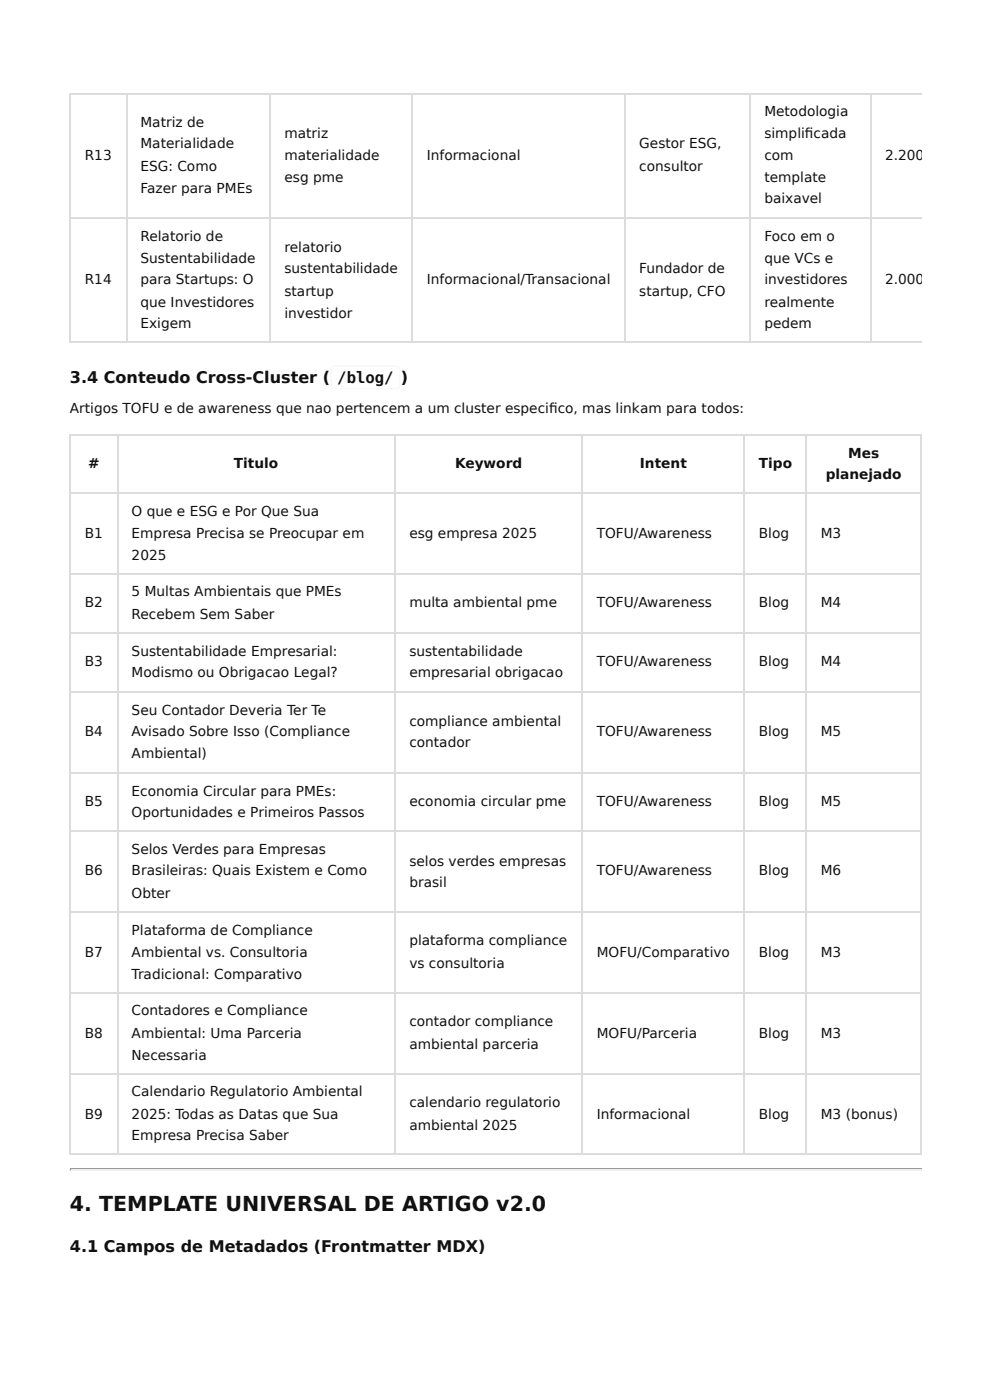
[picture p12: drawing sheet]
<svg xmlns="http://www.w3.org/2000/svg" width="210mm" height="297mm" viewBox="0 0 210 297" stroke-linecap="round" stroke-linejoin="round" font-family="sans-serif">
<defs><g id="words">
<text font-size="4.4" fill="#111" x="14.8" y="256.9">4. TEMPLATE UNIVERSAL DE ARTIGO v2.0</text>
<g font-size="3.4" fill="#111">
<text x="14.8" y="81.2">3.4 Conteudo Cross-Cluster (</text>
<text x="85" y="81.2">)</text>
<text x="14.8" y="265.6">4.1 Campos de Metadados (Frontmatter MDX)</text>
</g>
<text font-size="3.3" fill="#111" x="71.5" y="81.3">/blog/</text>
<g font-size="2.9" fill="#111">
<text x="29.8" y="27">Matriz de</text>
<text x="60.3" y="29.4">matriz</text>
<text x="162.1" y="24.6">Metodologia</text>
<text x="162.1" y="29.4">simplifi cada</text>
<text x="18" y="33.9">R13</text>
<text x="29.8" y="31.5">Materialidade</text>
<text x="60.3" y="33.9">materialidade</text>
<text x="90.5" y="33.9">Informacional</text>
<text x="135.6" y="31.5">Gestor ESG,</text>
<text x="162.1" y="33.9">com</text>
<text x="187.8" y="33.9">2.200</text>
<text x="29.8" y="36.2">ESG: Como</text>
<text x="29.8" y="41">Fazer para PMEs</text>
<text x="60.3" y="38.6">esg pme</text>
<text x="135.6" y="36.2">consultor</text>
<text x="162.1" y="38.6">template</text>
<text x="162.1" y="43.1">baixavel</text>
<text x="29.8" y="51.1">Relatorio de</text>
<text x="60.3" y="53.4">relatorio</text>
<text x="162.1" y="51.1">Foco em o</text>
<text x="29.8" y="55.8">Sustentabilidade</text>
<text x="60.3" y="57.9">sustentabilidade</text>
<text x="135.6" y="57.9">Fundador de</text>
<text x="162.1" y="55.8">que VCs e</text>
<text x="18" y="60.3">R14</text>
<text x="29.8" y="60.3">para Startups: O</text>
<text x="29.8" y="65.1">que Investidores</text>
<text x="60.3" y="62.7">startup</text>
<text x="90.5" y="60.3">Informacional/Transacional</text>
<text x="135.6" y="62.7">startup, CFO</text>
<text x="162.1" y="60.3">investidores</text>
<text x="162.1" y="65.1">realmente</text>
<text x="187.8" y="60.3">2.000</text>
<text x="29.8" y="69.6">Exigem</text>
<text x="60.3" y="67.5">investidor</text>
<text x="162.1" y="69.6">pedem</text>
<text x="14.8" y="87.6">Artigos TOFU e de awareness que nao pertencem a um cluster especifi co, mas linkam para todos:</text>
<text x="18.7" y="99.2">#</text>
<text x="49.6" y="99.2">Titulo</text>
<text x="96.5" y="99.2">Keyword</text>
<text x="135.7" y="99.2">Intent</text>
<text x="161" y="99.2">Tipo</text>
<text x="175.2" y="101.6">planejado</text>
<text x="179.9" y="97.1">Mes</text>
<text x="27.9" y="109.5">O que e ESG e Por Que Sua</text>
<text x="18" y="114">B1</text>
<text x="27.9" y="114">Empresa Precisa se Preocupar em</text>
<text x="27.9" y="118.8">2025</text>
<text x="86.8" y="114">esg empresa 2025</text>
<text x="126.6" y="114">TOFU/Awareness</text>
<text x="161" y="114">Blog</text>
<text x="174.1" y="114">M3</text>
<text x="18" y="128.9">B2</text>
<text x="27.9" y="126.5">5 Multas Ambientais que PMEs</text>
<text x="27.9" y="131.2">Recebem Sem Saber</text>
<text x="86.8" y="128.9">multa ambiental pme</text>
<text x="126.6" y="128.9">TOFU/Awareness</text>
<text x="161" y="128.9">Blog</text>
<text x="174.1" y="128.9">M4</text>
<text x="18" y="141.3">B3</text>
<text x="27.9" y="139.2">Sustentabilidade Empresarial:</text>
<text x="27.9" y="143.7">Modismo ou Obrigacao Legal?</text>
<text x="86.8" y="139.2">sustentabilidade</text>
<text x="86.8" y="143.7">empresarial obrigacao</text>
<text x="126.6" y="141.3">TOFU/Awareness</text>
<text x="161" y="141.3">Blog</text>
<text x="174.1" y="141.3">M4</text>
<text x="27.9" y="151.6">Seu Contador Deveria Ter Te</text>
<text x="86.8" y="154">compliance ambiental</text>
<text x="18" y="156.1">B4</text>
<text x="27.9" y="156.1">Avisado Sobre Isso (Compliance</text>
<text x="27.9" y="160.9">Ambiental)</text>
<text x="86.8" y="158.5">contador</text>
<text x="126.6" y="156.1">TOFU/Awareness</text>
<text x="161" y="156.1">Blog</text>
<text x="174.1" y="156.1">M5</text>
<text x="18" y="170.9">B5</text>
<text x="27.9" y="168.8">Economia Circular para PMEs:</text>
<text x="27.9" y="173.3">Oportunidades e Primeiros Passos</text>
<text x="86.8" y="170.9">economia circular pme</text>
<text x="126.6" y="170.9">TOFU/Awareness</text>
<text x="161" y="170.9">Blog</text>
<text x="174.1" y="170.9">M5</text>
<text x="18" y="185.7">B6</text>
<text x="27.9" y="181.2">Selos Verdes para Empresas</text>
<text x="27.9" y="185.7">Brasileiras: Quais Existem e Como</text>
<text x="86.8" y="183.6">selos verdes empresas</text>
<text x="126.6" y="185.7">TOFU/Awareness</text>
<text x="161" y="185.7">Blog</text>
<text x="174.1" y="185.7">M6</text>
<text x="27.9" y="190.5">Obter</text>
<text x="86.8" y="188.1">brasil</text>
<text x="18" y="202.9">B7</text>
<text x="27.9" y="198.4">Plataforma de Compliance</text>
<text x="27.9" y="202.9">Ambiental vs. Consultoria</text>
<text x="86.8" y="200.6">plataforma compliance</text>
<text x="126.6" y="202.9">MOFU/Comparativo</text>
<text x="161" y="202.9">Blog</text>
<text x="174.1" y="202.9">M3</text>
<text x="27.9" y="207.7">Tradicional: Comparativo</text>
<text x="86.8" y="205.3">vs consultoria</text>
<text x="27.9" y="215.4">Contadores e Compliance</text>
<text x="18" y="220.1">B8</text>
<text x="27.9" y="220.1">Ambiental: Uma Parceria</text>
<text x="86.8" y="217.8">contador compliance</text>
<text x="126.6" y="220.1">MOFU/Parceria</text>
<text x="161" y="220.1">Blog</text>
<text x="174.1" y="220.1">M3</text>
<text x="27.9" y="224.9">Necessaria</text>
<text x="86.8" y="222.5">ambiental parceria</text>
<text x="27.9" y="232.6">Calendario Regulatorio Ambiental</text>
<text x="18" y="237.3">B9</text>
<text x="27.9" y="237.3">2025: Todas as Datas que Sua</text>
<text x="86.8" y="235">calendario regulatorio</text>
<text x="86.8" y="239.7">ambiental 2025</text>
<text x="126.6" y="237.3">Informacional</text>
<text x="161" y="237.3">Blog</text>
<text x="174.1" y="237.3">M3 (bonus)</text>
<text x="27.9" y="241.8">Empresa Precisa Saber</text>
</g>
</g></defs>
<path d="M14.8 20h180.7M14.9 19.8v53M26.9 19.8v53M57.3 19.8v53M87.4 19.8v53M132.7 19.8v53M159.1 19.8v53M184.8 19.8v53M14.8 46.2h180.7M14.8 72.6h180.7" fill="none" stroke="#dcdcdc" stroke-width=".26"/>
<g fill="#fff">
<path d="M15.1 92.3h9.8v12.5h-9.8z"/>
<path d="M24.9 92.3h59v12.5h-59z"/>
<path d="M83.9 92.3h39.7v12.5h-39.7z"/>
<path d="M123.6 92.3h34.4v12.5h-34.4z"/>
<path d="M158 92.3h13.2v12.5h-13.2z"/>
<path d="M171.2 92.3h24.3v12.5h-24.3z"/>
<path d="M15.1 104.8h9.8v16.9h-9.8z"/>
<path d="M24.9 104.8h59v16.9h-59z"/>
<path d="M83.9 104.8h39.7v16.9h-39.7z"/>
<path d="M123.6 104.8h34.4v16.9h-34.4z"/>
<path d="M158 104.8h13.2v16.9h-13.2z"/>
<path d="M171.2 104.8h24.3v16.9h-24.3z"/>
<path d="M15.1 121.7h9.8v12.7h-9.8z"/>
<path d="M24.9 121.7h59v12.7h-59z"/>
<path d="M83.9 121.7h39.7v12.7h-39.7z"/>
<path d="M123.6 121.7h34.4v12.7h-34.4z"/>
<path d="M158 121.7h13.2v12.7h-13.2z"/>
<path d="M171.2 121.7h24.3v12.7h-24.3z"/>
<path d="M15.1 134.4h9.8v12.4h-9.8z"/>
<path d="M24.9 134.4h59v12.4h-59z"/>
<path d="M83.9 134.4h39.7v12.4h-39.7z"/>
<path d="M123.6 134.4h34.4v12.4h-34.4z"/>
<path d="M158 134.4h13.2v12.4h-13.2z"/>
<path d="M171.2 134.4h24.3v12.4h-24.3z"/>
<path d="M15.1 146.8h9.8v17.2h-9.8z"/>
<path d="M24.9 146.8h59v17.2h-59z"/>
<path d="M83.9 146.8h39.7v17.2h-39.7z"/>
<path d="M123.6 146.8h34.4v17.2h-34.4z"/>
<path d="M158 146.8h13.2v17.2h-13.2z"/>
<path d="M171.2 146.8h24.3v17.2h-24.3z"/>
<path d="M15.1 164h9.8v12.5h-9.8z"/>
<path d="M24.9 164h59v12.5h-59z"/>
<path d="M83.9 164h39.7v12.5h-39.7z"/>
<path d="M123.6 164h34.4v12.5h-34.4z"/>
<path d="M158 164h13.2v12.5h-13.2z"/>
<path d="M171.2 164h24.3v12.5h-24.3z"/>
<path d="M15.1 176.5h9.8v17.2h-9.8z"/>
<path d="M24.9 176.5h59v17.2h-59z"/>
<path d="M83.9 176.5h39.7v17.2h-39.7z"/>
<path d="M123.6 176.5h34.4v17.2h-34.4z"/>
<path d="M158 176.5h13.2v17.2h-13.2z"/>
<path d="M171.2 176.5h24.3v17.2h-24.3z"/>
<path d="M15.1 193.7h9.8v16.9h-9.8z"/>
<path d="M24.9 193.7h59v16.9h-59z"/>
<path d="M83.9 193.7h39.7v16.9h-39.7z"/>
<path d="M123.6 193.7h34.4v16.9h-34.4z"/>
<path d="M158 193.7h13.2v16.9h-13.2z"/>
<path d="M171.2 193.7h24.3v16.9h-24.3z"/>
<path d="M15.1 210.6h9.8v17.2h-9.8z"/>
<path d="M24.9 210.6h59v17.2h-59z"/>
<path d="M83.9 210.6h39.7v17.2h-39.7z"/>
<path d="M123.6 210.6h34.4v17.2h-34.4z"/>
<path d="M158 210.6h13.2v17.2h-13.2z"/>
<path d="M171.2 210.6h24.3v17.2h-24.3z"/>
<path d="M15.1 227.8h9.8v17.2h-9.8z"/>
<path d="M24.9 227.8h59v17.2h-59z"/>
<path d="M83.9 227.8h39.7v17.2h-39.7z"/>
<path d="M123.6 227.8h34.4v17.2h-34.4z"/>
<path d="M158 227.8h13.2v17.2h-13.2z"/>
<path d="M171.2 227.8h24.3v17.2h-24.3z"/>
</g>
<g fill="none" stroke="#dcdcdc" stroke-width=".26">
<path d="M14.8 92.2h180.7M14.9 92.1v152.9M25 92.1v152.9M83.7 92.1v152.9M123.4 92.1v152.9M157.8 92.1v152.9M171.1 92.1v152.9M14.8 104.6h180.7M14.8 121.8h180.7M14.8 134.3h180.7M14.8 146.7h180.7M14.8 163.9h180.7"/>
<path d="M14.8 176.3h180.7M14.8 193.5h180.7M14.8 210.7h180.7M14.8 227.9h180.7M14.8 244.9h180.7"/>
</g>
<path d="M195.4 92.1v152.9" fill="none" stroke="#dcdcdc" stroke-width=".23"/>
<path d="M14.8 248h180.7" fill="none" stroke="#9a9a9a" stroke-width=".26"/>
<path d="M14.8 248.3h180.7" fill="none" stroke="#eee" stroke-width=".26"/>
<path d="M195.5 247.9v.5h-.2z" fill="#eee"/>
<path d="M14.8 247.9h.3v.3l-.3 .2z" fill="#9a9a9a"/>
<path d="M70.4 77.8l.5-.3h13.2a.83 .83 0 0 1 .8 .9v3.3a.83 .83 0 0 1-.8 .9h-13.2a.83 .83 0 0 1-.8-.9v-3.3z" fill="#fff"/>
<path d="M70.5 77.9l.4-.2h13.2a.7 .7 0 0 1 .7 .7v3.3a.7 .7 0 0 1-.7 .7h-13.2a.7 .7 0 0 1-.7-.7v-3.3z" fill="none" stroke="#f8f8f8" stroke-width=".26"/>
<use href="#words"/>
</svg>
